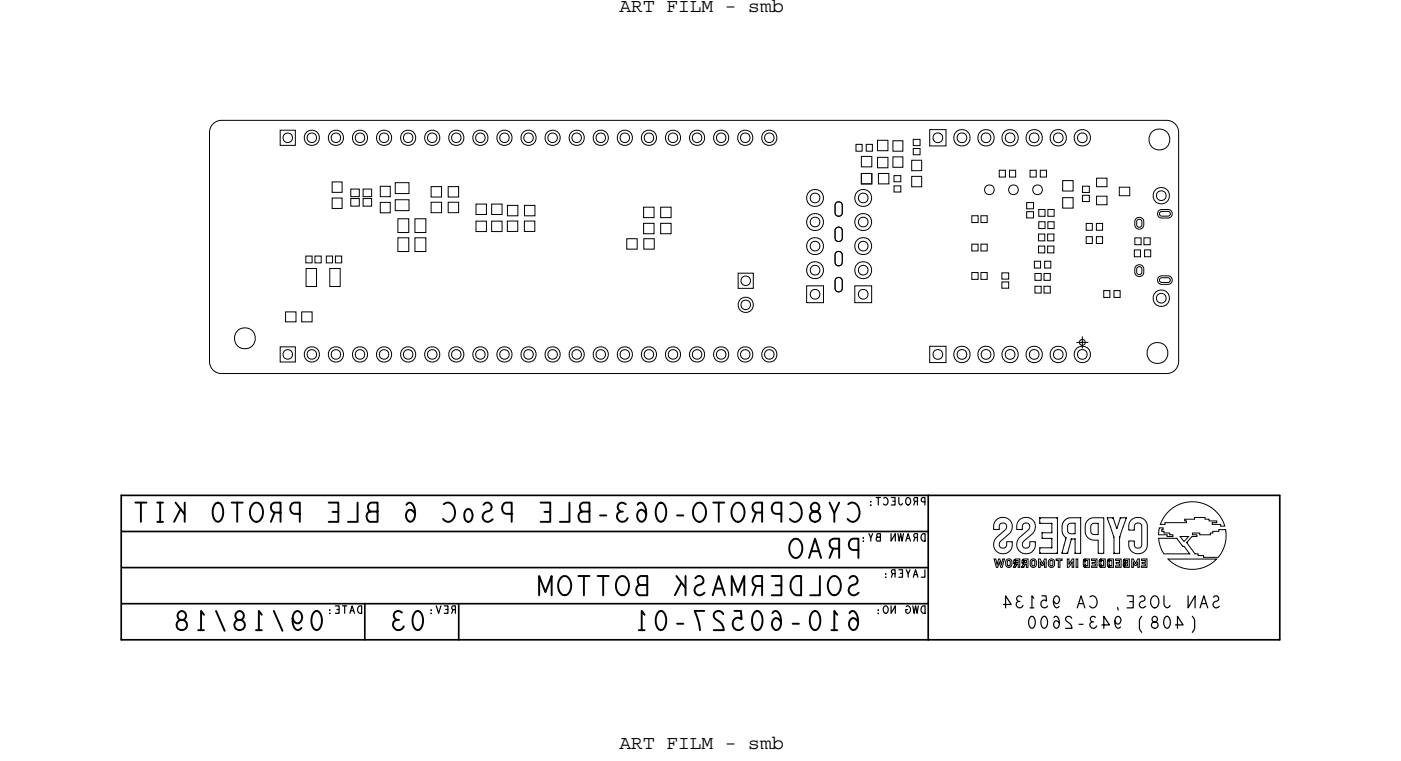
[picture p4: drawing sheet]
<svg xmlns="http://www.w3.org/2000/svg" width="148mm" height="80mm" viewBox="0 0 148 80" stroke-linecap="round" stroke-linejoin="round" font-family="sans-serif">
<defs><g id="words">
<g font-size="2.1">
<text x="65.4" y="1.2">ART FILM - smb</text>
<text x="65.4" y="79.1">ART FILM - smb</text>
</g>
<text font-size="2" x="18.8" y="53" transform="rotate(-180 18.8 53)">KIT</text>
<g font-size=".8">
<text x="93" y="56.3" transform="rotate(-180 93 56.3)">BY:</text>
<text x="38.2" y="63.9" transform="rotate(-180 38.2 63.9)">DATE:</text>
<text x="97.7" y="60.1" transform="rotate(-180 97.7 60.1)">LAYER:</text>
</g>
</g></defs>
<!-- layer: Board Outline -->
<path d="M22.5 13.1l.3-.3 .6-.1h99.7a1.27 1.27 0 0 1 1.2 1.3v24.1a1.27 1.27 0 0 1-1.2 1.3h-99.7a1.27 1.27 0 0 1-1.3-1.3v-24.1l.1-.5z" fill="none" stroke="#000" stroke-width=".11"/>
<!-- layer: Components -->
<g fill="none" stroke="#000" stroke-width=".11">
<path d="M104.9 59h.1l.2 .5 .1-.5h.2l.1 .5 .2-.5h.2l-.3 .9h-.1l-.2-.6-.2 .6h-.1zM105.1 54.9l.5-.3 .7 .1 .4 .4 .1 .6a2.78 2.78 0 0 1-1.1 1.3l-.3 .3v.2l.1 .2 .2 .1 .4-.1 .1-.5h.6l-.1 .7-.5 .4-.3 .1h-.5l-.3-.3-.2-.3-.1-.4 .1-.4 1.2-1.1 .1-.3-.2-.3-.3-.1-.3 .2v.5h-.6v-.6zM106.2 59.1l.3-.1 .2 .2v.5l-.1 .1-.3 .1-.2-.2v-.4zM106.3 59.2l.1-.1 .2 .1v.4l-.1 .1-.2-.1zM107 59.1l.6-.1v.9h-.2v-.4h-.1l-.2 .4h-.2l.2-.4-.2-.2zM107.1 59.2l.3-.1v.3l-.2-.1zM107.5 54.9l.4-.3h.6l.4 .3 .3 .3v.5l-.1 .4-1.1 1-.1 .3 .1 .3 .3 .1 .3-.2 .1-.4h.5l-.1 .7-.2 .3-.3 .2h-.4l-.4-.1-.3-.2-.2-.3v-.4l.1-.4 1.1-1.1 .1-.3-.1-.3-.4-.1-.2 .2-.1 .5h-.5v-.6zM107.9 59h.5v.9h-.1v-.4h-.2l-.1 .4h-.2l.2-.4-.2-.2zM108 59.2l.3-.1v.3l-.3-.1zM108.7 59.1l.4-.1 .2 .1v.5l-.1 .2-.3 .1-.2-.2zM108.9 59.2l.1-.1 .1 .1 .1 .4-.1 .1-.2-.1zM109.6 59h.1l.3 .5 .2-.5h.2v.9h-.2v-.5l-.2 .3h-.1l-.2-.3v.5h-.1z"/>
<path d="M109.7 54.7h1.8v3.7h-1.8v-.6h1.3l-.1-1h-1v-.6h1l.1-.9-1.3-.1zM110.7 59.1l.3-.1 .2 .2v.4l-.1 .2-.3 .1-.2-.2v-.4zM110.8 59.2l.2-.1 .1 .1v.4l-.1 .1-.2-.1zM111.4 59h.6v.1h-.2v.8h-.2v-.8h-.2zM112.3 54.9l.5-.3 1.2 .1v3.7h-.6v-1.5h-.4l-.4 1.5h-.6l.4-1.6-.3-.4-.1-.4 .1-.6zM112.6 59h.2v.5l.3-.5h.2v.9h-.2v-.6l-.4 .6h-.1zM112.7 55.3l.2-.1h.5v1.1h-.5l-.2-.2-.1-.6zM113.5 59h.2v.9h-.2zM114.4 59.1l.5-.1v.9h-.4l-.2-.2v-.4zM114.5 59.2l.2-.1v.6l-.2-.1zM114.7 54.9l.5-.3 1.2 .1v3.7h-.5l-.1-1.4-.8-.1-.4-.4-.1-1zM115.1 59h.6v.9h-.6v-.2h.4v-.2h-.3v-.2h.3v-.2h-.4z"/>
<path d="M115.2 55.3l.2-.1 .4 .1v1.1h-.5l-.2-.2v-.7zM116 59.1l.6-.1v.9h-.4l-.2-.1-.1-.5zM116.2 59.2l.2-.1v.6l-.3-.1zM116.8 54.6l.6 .1 .4 1 .4-1h.6l-.7 2v1.7h-.6v-1.7zM116.9 59.1l.6-.1v.9h-.4l-.2-.2-.1-.4zM117 59.2l.3-.1v.6l-.3-.1zM117.7 59h.6v.9h-.6v-.2h.4v-.2h-.4v-.2h.4v-.2h-.4zM118.6 59.1l.5-.1v.9h-.4l-.2-.1v-.2l.1-.2-.1-.1zM118.7 59.5h.3v.2h-.3zM118.7 59.2l.3-.1v.2h-.3zM119.3 54.9l.4-.2 .6-.1 .4 .3 .3 .4v2.4l-.2 .4-.4 .3h-.4l-.4-.1-.3-.2-.2-.4v-.6h.5l.1 .5 .2 .2h.4l.1-.3v-2.1l-.2-.2h-.4l-.1 .3-.1 .4h-.5v-.6zM119.4 59h.2l.2 .5 .2-.5h.2v.9h-.2v-.5l-.2 .3h-.1l-.1-.3v.5h-.2z"/>
<path d="M120.4 59h.6v.9h-.6v-.2h.4v-.2h-.3v-.2h.3v-.2h-.4zM122.2 56.8h1.9l.7 .8 .1 .1 .6 .7h-2.7l-.4-.7zM122.3 55.7h.4v.2h-.1v.2h.2v.1h.6v.2h.3v.2h-.6v-.2h-.9zM123.2 59h5.1l-.5 .4-.6 .4-.6 .2-.7 .1-.8-.1-.7-.2-.6-.3zM123.4 53.9l.6-.5 .9-.3 1-.2 .9 .2 .9 .4 .7 .6 .5 .6 .3 .8h-.4v-.2h-.9v-.1h.5v-.2h-.9v-.2h-.4v-.2h-1.1v.2h-1v.2h.2v.2h-2.3v.1h-.5l.4-.8zM124.5 56.6h.9l-.5 .5zM125.8 56.2h.8v.2h1.1v-.2h.2v-.1h.7v-.2h.7v.7l-.1 .8-.2 .7-.5 .7h-1.5v-.2h-.6v-.2h-.3l-.9-1.1 .5-.7h.6v-.2h-.5z"/>
</g>
<path d="M12.8 52.3h85.1zM12.8 52.3v15.2zM12.8 56.1h85.1zM12.8 59.9h85.1zM97.9 52.3v15.2zM97.9 52.3h37.1zM135 52.3v15.2zM12.8 67.5h85.1zM12.8 63.7h85.1zM38.5 63.7v3.8zM48.4 63.7v3.8zM97.9 67.5h37.1z" fill="none" stroke="#000" stroke-width=".18"/>
<!-- layer: Nets -->
<g fill="none" stroke="#000" stroke-width=".11">
<path d="M29.6 13.7h1.6v1.6h-1.6zM35 19.2h1.1v1.1h-1.1zM37 20h.9v.8h-.9zM38.3 20h.9v.8h-.9zM40.1 19.7h1.1v1.1h-1.1zM41.7 19.3h1.4v1.1h-1.4zM45.5 19.7h1.1v1.1h-1.1zM47.3 19.7h1.1v1.1h-1.1zM90.3 15.2h.6v.8h-.6zM90.9 18.3h1.1v1.1h-1.1zM90.9 16.5h1.1v1.1h-1.1zM91.4 15.2h.6v.8h-.6z"/>
<path d="M92.6 14.8h1.1v1.1h-1.1zM92.6 16.6h1.1v1.1h-1.1zM92.7 18.3h1.1v1.1h-1.1zM94.2 14.9h1v1.1h-1zM94.2 16.6h1v1.1h-1zM94.3 19.6h.7v.7h-.7zM94.3 18.5h.7v.7h-.7zM96.2 16.9h1v1.1h-1zM96.2 18.6h1v1.1h-1zM96.3 15.7h.8v.6h-.8zM96.3 14.7h.8v.7h-.8zM98.1 13.7h1.7v1.7h-1.7z"/>
<path d="M105.4 18h.7v.7h-.7zM106.5 18h.6v.7h-.6zM108.7 18h.6v.7h-.6zM109.7 18h.7v.7h-.7zM112.1 19.1h1.1v1.1h-1.1zM114.2 19.6h.7v.7h-.7zM115.7 18.8h1.1v.9h-1.1zM118.1 19.8h1.1v.9h-1.1zM29.6 36.6h1.6v1.6h-1.6zM30.1 32.9h1.1v1.1h-1.1zM31.8 32.9h1.1v1.1h-1.1zM32.3 27h.6v.7h-.6z"/>
<path d="M32.3 28.3h1.1v1.9h-1.1zM33.2 27h.7v.7h-.7zM34.4 27h.7v.7h-.7zM34.8 28.3h1.1v1.9h-1.1zM35 20.9h1.1v1.1h-1.1zM35.4 27h.6v.7h-.6zM37 21h.9v.8h-.9zM38.3 21h.9v.8h-.9zM40.1 21.4h1.1v1.1h-1.1zM41.7 21.1h1.4v1.1h-1.4zM42 23.1h1.1v1.4h-1.1zM42 25.1h1.1v1.4h-1.1z"/>
<path d="M43.8 25.1h1.1v1.4h-1.1zM43.8 23.1h1.1v1.4h-1.1zM45.5 21.3h1.1v1.1h-1.1zM47.3 21.3h1.1v1.1h-1.1zM50.2 21.5h1.1v1.1h-1.1zM50.2 23.3h1.1v1.1h-1.1zM51.9 23.3h1.1v1.1h-1.1zM51.9 21.5h1.1v1.1h-1.1zM53.5 23.3h1.1v1.1h-1.1zM53.5 21.7h1.1v1.1h-1.1zM55.3 23.3h1.1v1.1h-1.1zM55.3 21.7h1.1v1.1h-1.1z"/>
<path d="M66.1 25.2h1.1v1.1h-1.1zM67.9 21.9h1.1v1.1h-1.1zM67.9 23.6h1.1v1.1h-1.1zM67.9 25.2h1.1v1.1h-1.1zM69.7 21.9h1.1v1.1h-1.1zM69.7 23.6h1.1v1.1h-1.1zM77.9 28.8h1.6v1.6h-1.6zM85.1 30.2h1.8v1.7h-1.8zM88.2 24.1l.2-.1h.2l.2 .1 .1 .2v.8l-.1 .2-.2 .2h-.2l-.2-.2-.1-.2zM88.2 21.4l.2-.1h.2l.2 .1 .1 .3v.7l-.1 .3-.2 .1h-.2l-.2-.1-.1-.3zM88.2 26.7l.2-.2h.2l.2 .2 .1 .2v.8l-.1 .2-.2 .1h-.2l-.2-.1-.1-.2zM88.2 29.4l.2-.1h.2l.2 .1 .1 .3v.7l-.1 .3-.2 .1h-.2l-.2-.1-.1-.3z"/>
<path d="M90.2 30.2h1.8v1.7h-1.8zM98.1 36.5h1.7v1.8h-1.7zM102.5 25.8h.7v.7h-.7zM102.5 22.8h.7v.7h-.7zM102.5 28.8h.7v.7h-.7zM103.5 25.8h.6v.7h-.6zM103.5 22.8h.6v.7h-.6zM103.5 28.8h.6v.7h-.6zM105.7 29.8h.7v.6h-.7zM105.7 28.8h.7v.7h-.7zM108.3 21.4h.7v.6h-.7zM108.3 22.3h.7v.7h-.7z"/>
<path d="M109.1 27.6h.7v.7h-.7zM109.2 28.9h.6v.7h-.6zM109.2 30.2h.6v.7h-.6zM109.6 24.7h.6v.7h-.6zM109.6 26h.6v.7h-.6zM109.6 22.1h.6v.7h-.6zM109.6 23.4h.6v.7h-.6zM110.1 28.9h.7v.7h-.7zM110.1 30.2h.7v.7h-.7zM110.2 27.6h.6v.7h-.6zM110.5 24.7h.7v.7h-.7zM110.5 26h.7v.7h-.7z"/>
<path d="M110.5 22.1h.7v.7h-.7zM110.5 23.4h.7v.7h-.7zM112.1 20.9h1.1v1.1h-1.1zM114.2 20.6h.7v.7h-.7zM114.6 25h.6v.7h-.6zM114.6 23.6h.6v.7h-.6zM115.7 23.6h.6v.7h-.6zM115.7 25h.6v.7h-.6zM115.7 20.7h1.1v.9h-1.1zM116.4 30.7h.7v.7h-.7zM117.5 30.7h.7v.7h-.7zM119.7 26.4h.6v.7h-.6z"/>
<path d="M119.7 25.1h.7v.7h-.7zM119.8 23.1l.2-.1h.3a.7 .7 0 0 1 0 1.2h-.3a.76 .76 0 0 1-.2-1.1zM119.8 28.1l.2-.1h.3a.7 .7 0 0 1 0 1.2h-.3a.76 .76 0 0 1-.2-1.1zM120 23.2l.2-.1 .2 .1 .1 .2-.1 .5-.2 .1-.2-.1-.1-.5zM120 28.2l.2-.1 .2 .1 .1 .2-.1 .5-.2 .1-.2-.1-.1-.5zM120.7 25.1h.6v.7h-.6zM120.7 26.4h.7v.7h-.7zM122.3 29.2l.3-.1h.6l.3 .1 .1 .2v.3l-.1 .2-.3 .1h-.6l-.3-.1-.2-.2v-.3zM122.3 22.2l.3-.1h.6l.3 .1 .1 .2v.3l-.1 .2-.3 .1h-.6l-.3-.1-.2-.2v-.3zM122.4 22.4l.2-.1h.6l.2 .1 .1 .2-.1 .1-.2 .1h-.6l-.2-.1-.1-.1zM122.4 29.4l.2-.1h.6l.2 .1 .1 .2-.1 .1-.2 .1h-.6l-.2-.1-.1-.1z"/>
<circle cx="30.4" cy="14.5" r=".5"/>
<circle cx="32.9" cy="14.5" r=".5"/>
<circle cx="32.9" cy="14.5" r=".81"/>
<circle cx="35.4" cy="14.5" r=".5"/>
<circle cx="35.4" cy="14.5" r=".81"/>
<circle cx="38" cy="14.5" r=".5"/>
<circle cx="38" cy="14.5" r=".81"/>
<circle cx="40.5" cy="14.5" r=".5"/>
<circle cx="40.5" cy="14.5" r=".81"/>
<circle cx="43.1" cy="14.5" r=".5"/>
<circle cx="43.1" cy="14.5" r=".81"/>
<circle cx="45.6" cy="14.5" r=".5"/>
<circle cx="45.6" cy="14.5" r=".81"/>
<circle cx="48.1" cy="14.5" r=".5"/>
<circle cx="48.1" cy="14.5" r=".81"/>
<circle cx="50.7" cy="14.5" r=".5"/>
<circle cx="50.7" cy="14.5" r=".81"/>
<circle cx="53.2" cy="14.5" r=".5"/>
<circle cx="53.2" cy="14.5" r=".81"/>
<circle cx="55.8" cy="14.5" r=".5"/>
<circle cx="55.8" cy="14.5" r=".81"/>
<circle cx="58.3" cy="14.5" r=".5"/>
<circle cx="58.3" cy="14.5" r=".81"/>
<circle cx="60.8" cy="14.5" r=".5"/>
<circle cx="60.8" cy="14.5" r=".81"/>
<circle cx="63.4" cy="14.5" r=".5"/>
<circle cx="63.4" cy="14.5" r=".81"/>
<circle cx="65.9" cy="14.5" r=".5"/>
<circle cx="65.9" cy="14.5" r=".81"/>
<circle cx="68.5" cy="14.5" r=".5"/>
<circle cx="68.5" cy="14.5" r=".81"/>
<circle cx="71" cy="14.5" r=".5"/>
<circle cx="71" cy="14.5" r=".81"/>
<circle cx="73.5" cy="14.5" r=".5"/>
<circle cx="73.5" cy="14.5" r=".81"/>
<circle cx="76.1" cy="14.5" r=".5"/>
<circle cx="76.1" cy="14.5" r=".81"/>
<circle cx="78.6" cy="14.5" r=".5"/>
<circle cx="78.6" cy="14.5" r=".81"/>
<circle cx="81.2" cy="14.5" r=".5"/>
<circle cx="81.2" cy="14.5" r=".81"/>
<circle cx="98.9" cy="14.5" r=".51"/>
<circle cx="101.5" cy="14.5" r=".87"/>
<circle cx="101.5" cy="14.5" r=".51"/>
<circle cx="104" cy="14.5" r=".87"/>
<circle cx="104" cy="14.5" r=".51"/>
<circle cx="106.6" cy="14.5" r=".87"/>
<circle cx="106.6" cy="14.5" r=".51"/>
<circle cx="109.1" cy="14.5" r=".87"/>
<circle cx="109.1" cy="14.5" r=".51"/>
<circle cx="111.6" cy="14.5" r=".87"/>
<circle cx="111.6" cy="14.5" r=".51"/>
<circle cx="114.2" cy="14.5" r=".87"/>
<circle cx="114.2" cy="14.5" r=".51"/>
<circle cx="122.3" cy="14.7" r="1.11"/>
<circle cx="25.8" cy="35.7" r="1.11"/>
<circle cx="30.4" cy="37.4" r=".5"/>
<circle cx="32.9" cy="37.4" r=".5"/>
<circle cx="32.9" cy="37.4" r=".81"/>
<circle cx="35.4" cy="37.4" r=".5"/>
<circle cx="35.4" cy="37.4" r=".81"/>
<circle cx="38" cy="37.4" r=".5"/>
<circle cx="38" cy="37.4" r=".81"/>
<circle cx="40.5" cy="37.4" r=".5"/>
<circle cx="40.5" cy="37.4" r=".81"/>
<circle cx="43.1" cy="37.4" r=".5"/>
<circle cx="43.1" cy="37.4" r=".81"/>
<circle cx="45.6" cy="37.4" r=".5"/>
<circle cx="45.6" cy="37.4" r=".81"/>
<circle cx="48.1" cy="37.4" r=".5"/>
<circle cx="48.1" cy="37.4" r=".81"/>
<circle cx="50.7" cy="37.4" r=".5"/>
<circle cx="50.7" cy="37.4" r=".81"/>
<circle cx="53.2" cy="37.4" r=".5"/>
<circle cx="53.2" cy="37.4" r=".81"/>
<circle cx="55.8" cy="37.4" r=".5"/>
<circle cx="55.8" cy="37.4" r=".81"/>
<circle cx="58.3" cy="37.4" r=".5"/>
<circle cx="58.3" cy="37.4" r=".81"/>
<circle cx="60.8" cy="37.4" r=".5"/>
<circle cx="60.8" cy="37.4" r=".81"/>
<circle cx="63.4" cy="37.4" r=".5"/>
<circle cx="63.4" cy="37.4" r=".81"/>
<circle cx="65.9" cy="37.4" r=".5"/>
<circle cx="65.9" cy="37.4" r=".81"/>
<circle cx="68.5" cy="37.4" r=".5"/>
<circle cx="68.5" cy="37.4" r=".81"/>
<circle cx="71" cy="37.4" r=".5"/>
<circle cx="71" cy="37.4" r=".81"/>
<circle cx="73.5" cy="37.4" r=".5"/>
<circle cx="73.5" cy="37.4" r=".81"/>
<circle cx="76.1" cy="37.4" r=".5"/>
<circle cx="76.1" cy="37.4" r=".81"/>
<circle cx="78.6" cy="37.4" r=".5"/>
<circle cx="78.6" cy="37.4" r=".81"/>
<circle cx="78.7" cy="32.2" r=".5"/>
<circle cx="78.7" cy="29.6" r=".5"/>
<circle cx="78.7" cy="32.2" r=".81"/>
<circle cx="81.2" cy="37.4" r=".5"/>
<circle cx="81.2" cy="37.4" r=".81"/>
<circle cx="86" cy="20.9" r=".89"/>
<circle cx="86" cy="28.5" r=".89"/>
<circle cx="86" cy="23.4" r=".89"/>
<circle cx="86" cy="26" r=".89"/>
<circle cx="86" cy="23.4" r=".51"/>
<circle cx="86" cy="26" r=".51"/>
<circle cx="86" cy="28.5" r=".51"/>
<circle cx="86" cy="20.9" r=".51"/>
<circle cx="86" cy="31.1" r=".51"/>
<circle cx="91.1" cy="28.5" r=".89"/>
<circle cx="91.1" cy="20.9" r=".89"/>
<circle cx="91.1" cy="23.4" r=".89"/>
<circle cx="91.1" cy="26" r=".89"/>
<circle cx="91.1" cy="31.1" r=".51"/>
<circle cx="91.1" cy="26" r=".51"/>
<circle cx="91.1" cy="23.4" r=".51"/>
<circle cx="91.1" cy="20.9" r=".51"/>
<circle cx="91.1" cy="28.5" r=".51"/>
<circle cx="98.9" cy="37.4" r=".51"/>
<circle cx="101.5" cy="37.4" r=".87"/>
<circle cx="101.5" cy="37.4" r=".51"/>
<circle cx="104" cy="37.4" r=".87"/>
<circle cx="104" cy="37.4" r=".51"/>
<circle cx="104.4" cy="20" r=".51"/>
<circle cx="106.6" cy="37.4" r=".87"/>
<circle cx="106.6" cy="37.4" r=".51"/>
<circle cx="106.9" cy="20" r=".51"/>
<circle cx="109.1" cy="37.4" r=".87"/>
<circle cx="109.1" cy="37.4" r=".51"/>
<circle cx="109.4" cy="20" r=".51"/>
<circle cx="111.6" cy="37.4" r=".87"/>
<circle cx="111.6" cy="37.4" r=".51"/>
<circle cx="114.2" cy="37.4" r=".87"/>
<circle cx="114.2" cy="37.4" r=".51"/>
<circle cx="122.1" cy="37.3" r="1.11"/>
<circle cx="122.5" cy="20.7" r=".87"/>
<circle cx="122.5" cy="31.5" r=".87"/>
<circle cx="122.5" cy="20.7" r=".51"/>
<circle cx="122.5" cy="31.5" r=".51"/>
</g>
<!-- layer: Text -->
<g fill="none" stroke="#000" stroke-width=".2">
<path d="M14.9 53v2.1M16.6 55.1h.6M16.9 53v2.1M18.5 53l1 1.3M19.1 53.7l-.7 1.4M19.5 53v2.1M22.8 53.1a.46 .46 0 0 1 .6 .4 1.45 1.45 0 0 1-.2 1.5 .46 .46 0 0 1-.7-.4 1.45 1.45 0 0 1 .3-1.5zM24.4 53h1.2M25 53v2.1M26.7 53.2a.61 .61 0 0 1 .6-.1 .61 .61 0 0 1 .4 .5 1.08 1.08 0 0 1-.6 1.5 1.13 1.13 0 0 1-.4-1.9zM29 54.1l-.4 1M29.6 54.1h-.6a.55 .55 0 0 1-.4-.5 .55 .55 0 0 1 .4-.6h.6v2.1"/>
<path d="M31.6 54.2h-.6a.64 .64 0 0 1-.4-.6 .64 .64 0 0 1 .4-.6h.6v2.1M34.7 53h1v2.1h-1M35.1 54h.6M37.7 53v2.1h-1M39 54a.54 .54 0 0 1 .1-1h.7v2.1h-.8a.59 .59 0 0 1-.3-.6 .59 .59 0 0 1 .3-.5h.8M42.9 53.3l.3-.3a.73 .73 0 0 1 .5 .7 1.29 1.29 0 0 1-.2 1.3 .49 .49 0 0 1-.5-.1 .49 .49 0 0 1-.2-.5 .46 .46 0 0 1 .2-.5 .46 .46 0 0 1 .6 .1l.2 .2M46.8 53.2a.65 .65 0 0 1 1.1 .3 .99 .99 0 0 1-.7 1.6l-.5-.3M49.1 53.9a.36 .36 0 0 1 .6 0 .77 .77 0 0 1-.3 1.2 .77 .77 0 0 1-.3-1.2zM51 53.3a.46 .46 0 0 1 .7-.1 .46 .46 0 0 1-.1 .7 .59 .59 0 0 0-.7 .8 .59 .59 0 0 0 1.1 .1M54 54.2h-.6a.64 .64 0 0 1-.4-.6 .64 .64 0 0 1 .4-.6h.6v2.1M57 53h1v2.1h-1M57.4 54h.6"/>
<path d="M60.1 53v2.1h-1M61.4 54a.54 .54 0 0 1 .1-1h.7v2.1h-.9a.59 .59 0 0 1-.3-.6 .59 .59 0 0 1 .4-.5h.8M63.3 54.4h.7M65.7 54a.57 .57 0 0 0-.6 .5 .57 .57 0 0 0 .5 .6 .57 .57 0 0 0 .6-.4M66 53.2a.49 .49 0 0 0-.8 0 .49 .49 0 0 0 .3 .8M67.3 53.3l.3-.3a.73 .73 0 0 1 .5 .7 1.29 1.29 0 0 1-.2 1.3 .49 .49 0 0 1-.5-.1 .49 .49 0 0 1-.2-.5 .46 .46 0 0 1 .2-.5 .46 .46 0 0 1 .6 .1l.2 .2M69.5 53.1a.46 .46 0 0 1 .7 .4 1.45 1.45 0 0 1-.3 1.5 .46 .46 0 0 1-.6-.4 1.45 1.45 0 0 1 .2-1.5zM71.4 54.4h.7M73.4 53.2a.61 .61 0 0 1 .7-.1 .61 .61 0 0 1 .3 .5 1.08 1.08 0 0 1-.6 1.5 1.13 1.13 0 0 1-.4-1.9zM75.2 53h1.2M75.8 53v2.1M77.5 53.2a.61 .61 0 0 1 .6-.1 .61 .61 0 0 1 .4 .5 1.08 1.08 0 0 1-.6 1.5 1.13 1.13 0 0 1-.4-1.9z"/>
<path d="M79.8 54.1l-.4 1M80.4 54.1h-.6a.55 .55 0 0 1-.4-.5 .55 .55 0 0 1 .4-.6h.6v2.1M82.4 54.2h-.6a.64 .64 0 0 1-.4-.6 .64 .64 0 0 1 .4-.6h.6v2.1M83.4 53.2a.65 .65 0 0 1 1.1 .3 .99 .99 0 0 1-.7 1.6l-.5-.3M83.6 57a.61 .61 0 0 1 .6-.1 .61 .61 0 0 1 .4 .6 1.08 1.08 0 0 1-.7 1.4 1.13 1.13 0 0 1-.3-1.9zM85.3 58.9l.7-2.1 .6 2.1M85.6 58.2h.8M85.6 53.3a.47 .47 0 0 0 0 .5 .47 .47 0 0 0 .5 .2 .55 .55 0 0 1 .3 .8 .55 .55 0 0 1-.9 0 .55 .55 0 0 1 .4-.8 .46 .46 0 0 0 .5-.6 .46 .46 0 0 0-.8-.1zM87.5 53l.5 1.2M87.9 57.9l-.4 1M88.5 57.9h-.6a.55 .55 0 0 1-.4-.5 .55 .55 0 0 1 .4-.6h.6v2.1M88.5 53l-.5 1.2v.9"/>
<path d="M89.5 53.2a.65 .65 0 0 1 1.1 .3 .99 .99 0 0 1-.7 1.6l-.5-.3M90.6 58h-.7a.64 .64 0 0 1-.4-.6 .64 .64 0 0 1 .4-.6h.7v2.1M18.8 64.7a.47 .47 0 0 0 0 .5 .47 .47 0 0 0 .5 .2 .55 .55 0 0 1 .3 .9 .55 .55 0 0 1-.9 0 .55 .55 0 0 1 .4-.9 .46 .46 0 0 0 .5-.6 .46 .46 0 0 0-.8-.1zM20.9 66.5h.6M21.5 64.9l-.3-.4v2M22.8 64.5l.9 2.1M24.9 64.7a.47 .47 0 0 0 0 .5 .47 .47 0 0 0 .5 .2 .55 .55 0 0 1 .3 .9 .55 .55 0 0 1-.9 0 .55 .55 0 0 1 .3-.9 .46 .46 0 0 0 .6-.6 .46 .46 0 0 0-.8-.1zM27 66.5h.6M27.6 64.9l-.3-.4v2M28.9 64.5l.9 2.1M30.9 65.2l.1 .3a.39 .39 0 0 0 .7 .1 .71 .71 0 0 0-.3-1.1 1.1 1.1 0 0 0-.5 1.4l.3 .5 .2 .1 .4-.2M33.2 64.5a.46 .46 0 0 1 .7 .4 1.45 1.45 0 0 1-.3 1.5 .46 .46 0 0 1-.7-.3 1.45 1.45 0 0 1 .3-1.6z"/>
<path d="M42.1 65.4a.57 .57 0 0 0-.6 .5 .57 .57 0 0 0 .4 .6 .57 .57 0 0 0 .7-.4M42.4 64.6a.49 .49 0 0 0-.8 .1 .49 .49 0 0 0 .3 .7M43.9 64.5a.46 .46 0 0 1 .6 .4 1.45 1.45 0 0 1-.2 1.5 .46 .46 0 0 1-.7-.3 1.45 1.45 0 0 1 .3-1.6zM56.9 62.8v-2l.6 1.7 .7-1.7v2M59.2 60.9a.61 .61 0 0 1 .6-.1 .61 .61 0 0 1 .4 .6 1.08 1.08 0 0 1-.6 1.4 1.13 1.13 0 0 1-.4-1.9zM61 60.8h1.2M61.6 60.8v2M63 60.8h1.2M63.6 60.8v2M65.3 60.9a.61 .61 0 0 1 .6-.1 .61 .61 0 0 1 .4 .6 1.08 1.08 0 0 1-.6 1.4 1.13 1.13 0 0 1-.4-1.9zM67.4 66.5h.6M67.5 61.7a.54 .54 0 0 1 .1-.9h.7v2h-.9a.59 .59 0 0 1-.3-.5 .59 .59 0 0 1 .4-.6h.8"/>
<path d="M68 64.9l-.3-.4v2M69.5 64.5a.46 .46 0 0 1 .7 .4 1.45 1.45 0 0 1-.3 1.5 .46 .46 0 0 1-.6-.3 1.45 1.45 0 0 1 .2-1.6zM71.4 60.8l.9 1.2M71.4 65.8h.7M71.9 61.5l-.7 1.3M72.3 60.8v2M73.4 61a.46 .46 0 0 1 .7-.1 .46 .46 0 0 1-.1 .8 .59 .59 0 0 0-.7 .7 .59 .59 0 0 0 1 .1M74.3 64.5h-1l.4 1.2 .1 .8M75.2 62.8l.6-2 .7 2M75.4 62.1h.8M76.3 64.8a.51 .51 0 0 0-.7-.3 .51 .51 0 0 0-.2 .8 1.36 1.36 0 0 1 1 1.2h-1.1M77.2 62.8v-2l.7 1.7 .6-1.7v2"/>
<path d="M77.5 64.5h.7v.8a.63 .63 0 0 0-1 .5 .63 .63 0 0 0 .9 .7l.3-.3M79.7 64.5a.46 .46 0 0 1 .6 .4 1.45 1.45 0 0 1-.2 1.5 .46 .46 0 0 1-.7-.3 1.45 1.45 0 0 1 .3-1.6zM79.8 61.8l-.4 1M80.4 61.8h-.6a.55 .55 0 0 1-.4-.5 .55 .55 0 0 1 .4-.5h.6v2M81.4 60.8h1v2h-1M81.5 64.7l.3-.2a.73 .73 0 0 1 .5 .6 1.29 1.29 0 0 1-.2 1.3 .49 .49 0 0 1-.5-.1 .49 .49 0 0 1-.2-.4 .46 .46 0 0 1 .2-.6 .46 .46 0 0 1 .6 .1l.2 .2M81.8 61.8h.6M83.6 65.8h.7M83.6 61l.4-.2h.5v2a1.03 1.03 0 0 1-1-.5 1.03 1.03 0 0 1 0-1.1zM85.8 64.5a.46 .46 0 0 1 .6 .4 1.45 1.45 0 0 1-.2 1.5 .46 .46 0 0 1-.7-.3 1.45 1.45 0 0 1 .3-1.6zM86.5 60.8v2h-1M87.6 60.9a.61 .61 0 0 1 .7-.1 .61 .61 0 0 1 .3 .6 1.08 1.08 0 0 1-.6 1.4 1.13 1.13 0 0 1-.4-1.9z"/>
<path d="M87.7 66.5h.6M88.3 64.9l-.3-.4v2M89.6 61a.46 .46 0 0 1 .8-.1 .46 .46 0 0 1-.2 .8 .59 .59 0 0 0-.7 .7 .59 .59 0 0 0 1.1 .1M89.6 64.7l.3-.2a.73 .73 0 0 1 .6 .6 1.29 1.29 0 0 1-.3 1.3 .49 .49 0 0 1-.5-.1 .49 .49 0 0 1-.1-.4 .46 .46 0 0 1 .2-.6 .46 .46 0 0 1 .6 .1l.1 .2"/>
</g>
<g fill="none" stroke="#000" stroke-width=".13">
<path d="M91.1 57.1h.1M91.9 53h.1M91.9 53.3h.1M92.1 56.3l-.2 .4v.4M92.4 52.5h.5M92.6 56.7l-.1-.2v-.2h.4v.8h-.3l-.2-.2 .1-.2h.4M92.6 52.5v.8M93.2 52.6a.38 .38 0 0 1 .5 .2 .38 .38 0 0 1-.3 .5l-.2-.1M94 56.3v.8l.4-.8v.8M94 52.5h.4v.8h-.4M94.2 52.9h.2M94.7 56.3l.2 .8 .1-.8 .2 .8 .1-.8"/>
<path d="M94.8 52.5v.6l.2 .2 .2-.2M95.6 57.1l.2-.8 .2 .8M95.6 56.8h.4M95.7 52.6a.36 .36 0 0 1 .4 .2 .36 .36 0 0 1-.2 .4 .36 .36 0 0 1-.4-.2 .36 .36 0 0 1 .2-.4zM96.5 52.9l-.1 .4M96.5 56.7l-.1 .4M96.8 52.9h-.3l-.1-.1 .1-.3h.3v.8M96.8 56.7h-.3l-.1-.1 .1-.3h.3v.8M97.3 56.4l.3-.1v.8a.41 .41 0 0 1-.4-.2 .41 .41 0 0 1 .1-.5zM97.6 53l-.4-.1v-.2l.1-.2h.3v.8M34.8 64.7h.1M35.4 63.9h.4v.8h-.4"/>
<path d="M36.4 63.9v.8M36.9 64.7l.3-.8 .2 .8M37.8 64l.4-.1v.8a.41 .41 0 0 1-.5-.2 .41 .41 0 0 1 .1-.5zM45.5 64.4h.1M45.5 64.7h.1M46 63.9l.3 .8 .2-.8M46.9 63.9h.4v.8h-.4M47 64.3h.3M47.8 64.3l-.2 .4M48 64.3h-.2l-.1-.1v-.2l.3-.1v.8M92.6 64.4h.1M92.6 64.7h.1"/>
<path d="M93.3 64a.36 .36 0 0 1 .4 .2 .36 .36 0 0 1-.1 .5 .36 .36 0 0 1-.5-.2 .36 .36 0 0 1 .2-.5zM93.4 60.9h.1M94 63.9v.8l.4-.8v.8M94.2 60.5l-.2 .4M94.4 60.5h-.2l-.2-.1 .1-.2 .3-.1v.8M94.8 60.1h.4v.8h-.4M95.6 64a.36 .36 0 0 1 .4 .2 .36 .36 0 0 1-.1 .4l-.1 .1-.3-.1v-.3h.2M96 60.1l-.2 .5v.3M96.3 63.9l.1 .8 .2-.8 .1 .8 .2-.8M96.3 60.9l.3-.8 .2 .8M97.3 64l.3-.1v.8a.41 .41 0 0 1-.4-.2 .41 .41 0 0 1 .1-.5zM97.6 60.1v.8h-.4"/>
<path d="M105.9 63.8h.8l-.6-.9v1.2M107.6 63.5a.36 .36 0 0 0-.4 .3 .36 .36 0 0 0 .3 .4 .36 .36 0 0 0 .4-.3M107.8 63a.31 .31 0 0 0-.5 0 .31 .31 0 0 0 .2 .5M108.7 64.1h.4M108.7 65.1a.45 .45 0 0 1 .5 .6v.2a.35 .35 0 0 1-.3 .4 .35 .35 0 0 1-.4-.4v-.4zM109.1 63.1l-.2-.2v1.2M109.9 62.9h.4l.1 .5a.39 .39 0 0 0-.5 .1 .39 .39 0 0 0 .1 .6 .39 .39 0 0 0 .5-.1M110 65.1a.45 .45 0 0 1 .5 .6v.2a.35 .35 0 0 1-.3 .4 .35 .35 0 0 1-.4-.4v-.4zM111.1 63.4l.1 .1a.25 .25 0 0 0 .5 .1 .36 .36 0 0 0 .1-.5 .36 .36 0 0 0-.6-.1l-.1 .4a.51 .51 0 0 0 .5 .7l.1-.1M111.2 65.2l.2-.2a.74 .74 0 0 1 0 1.3 .43 .43 0 0 1-.3-.4 .43 .43 0 0 1 .3-.4l.4 .3M113.1 65.2a.32 .32 0 0 0-.5-.2 .32 .32 0 0 0-.1 .5 .85 .85 0 0 1 .6 .8h-.7M113.6 64.1l.4-1.2 .4 1.2"/>
<path d="M113.8 63.7h.5M113.8 65.9h.5M115 63a.51 .51 0 0 1 .6 0 .51 .51 0 0 1 .1 .6 .46 .46 0 0 1-.2 .5 .46 .46 0 0 1-.6-.1M115.4 65.6a.36 .36 0 0 0-.4 .3 .36 .36 0 0 0 .3 .4 .36 .36 0 0 0 .4-.3M115.6 65.1a.31 .31 0 0 0-.5 .1 .31 .31 0 0 0 .1 .4M116.2 65.9h.8l-.6-.9v1.3M117.6 65.5l.1 .2a.25 .25 0 0 0 .4 0 .36 .36 0 0 0 .1-.5 .36 .36 0 0 0-.5 0l-.1 .3a.51 .51 0 0 0 .5 .8l.1-.1M117.9 64.1l.1 .3M118.9 62.9h.6v1.2h-.6M119.2 63.5h.3M120.2 63a.29 .29 0 0 1 .5 0 .29 .29 0 0 1-.1 .4 .37 .37 0 0 0-.4 .3 .37 .37 0 0 0 .2 .4 .37 .37 0 0 0 .5-.1M120.4 65l-.2 .5v.8l.2 .4"/>
<path d="M121.6 65.2a.29 .29 0 0 0 0 .3 .29 .29 0 0 0 .3 .1 .34 .34 0 0 1 .2 .6 .34 .34 0 0 1-.6 0 .34 .34 0 0 1 .2-.6 .29 .29 0 0 0 .4-.4 .29 .29 0 0 0-.5 0zM121.6 63a.48 .48 0 0 1 .5 0 .48 .48 0 0 1 .1 .6 .45 .45 0 0 1-.4 .5 .45 .45 0 0 1-.4-.5v-.3zM122.8 62.9v.8a.33 .33 0 0 0 .2 .4 .33 .33 0 0 0 .4-.2M123 65.1a.45 .45 0 0 1 .5 .6l-.1 .2a.35 .35 0 0 1-.3 .4 .35 .35 0 0 1-.3-.4v-.4zM124 65.9h.8l-.6-.9v1.3M125.3 62.9v1.2l.8-1.2v1.2M125.8 65l.2 .5v.8l-.2 .4M126.6 64.1l.4-1.2 .4 1.2M126.7 63.7h.6M128 63a.29 .29 0 0 1 .5 0 .29 .29 0 0 1-.1 .4 .37 .37 0 0 0-.4 .3 .37 .37 0 0 0 .2 .4 .37 .37 0 0 0 .4-.1"/>
</g>
<!-- layer: Drawing Origin -->
<path d="M113.5 36.1h1.3M113.9 35.9l.3-.1 .2 .1 .1 .2-.1 .2-.2 .1-.3-.1v-.2zM114.2 35.5v1.3" fill="none" stroke="#000" stroke-width=".11"/>
<use href="#words"/>
</svg>
